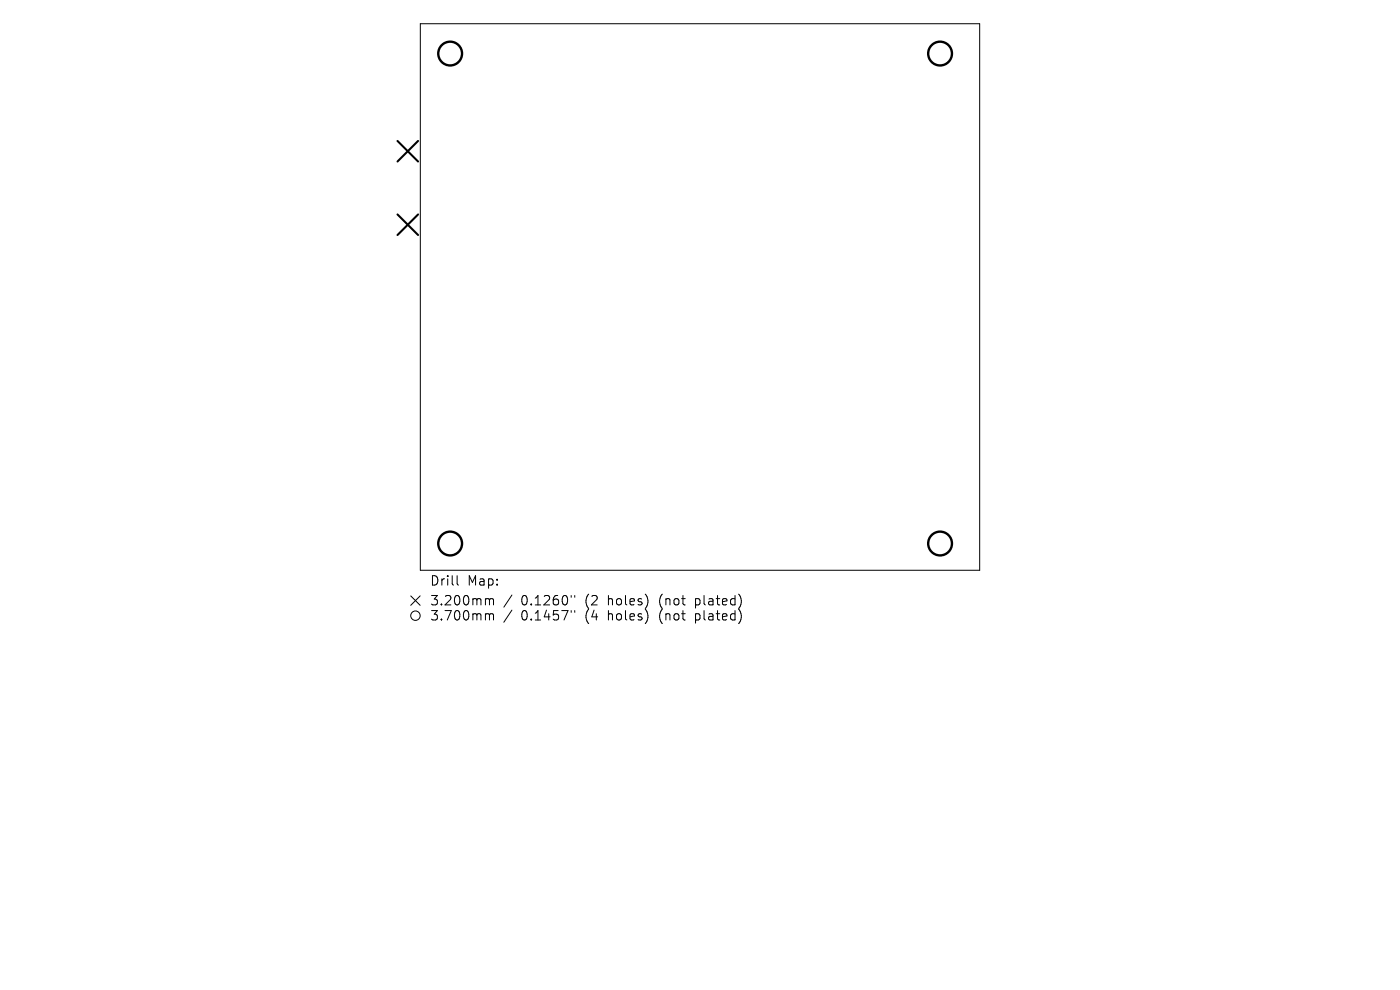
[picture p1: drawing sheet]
<svg xmlns="http://www.w3.org/2000/svg" width="297mm" height="210mm" viewBox="0 0 297 210" stroke-linecap="round" stroke-linejoin="round" font-family="sans-serif">
<defs><g id="words">
<g font-size="2.8">
<text x="91.1" y="124.5">Drill</text>
<text x="99.1" y="124.5">Map:</text>
<text x="91.1" y="128.7">3.200mm</text>
<text x="91.1" y="131.9">3.700mm</text>
<text x="110.6" y="128.7">0.1260&quot;</text>
<text x="110.6" y="131.9">0.1457&quot;</text>
<text x="124.3" y="128.7">(2</text>
<text x="124.3" y="131.9">(4</text>
<text x="129.3" y="128.7">holes)</text>
<text x="129.3" y="131.9">holes)</text>
<text x="140.3" y="128.7">(not</text>
<text x="140.3" y="131.9">(not</text>
<text x="148.1" y="128.7">plated)</text>
<text x="148.1" y="131.9">plated)</text>
</g>
</g></defs>
<g fill="none" stroke="#000" stroke-width=".21">
<path d="M89.2 5h118.6v116h-118.6zM87.1 126.4l2 2M89.1 126.4l-2 2M97 122.1v1.7l.3 .3M103.3 127l.4 .1 .1 .2M103.3 130.2h.3l.2 .3M103.8 127.3l.3-.3 .5 .1 .1 1.2M103.8 127.3v1M103.8 130.5v1M103.8 130.5l.3-.3 .5 .1 .1 1.2M108.6 126.2l-1.7 2.6M108.6 129.4l-1.7 2.6"/>
<path d="M121.2 126.3v.4M121.2 129.5v.4M121.9 126.3v.4M121.9 129.5v.4"/>
<circle cx="88.1" cy="130.6" r="1"/>
</g>
<path d="M84.3 29.9l4.4 4.4M88.7 29.9l-4.4 4.4M84.3 45.5l4.4 4.4M88.7 45.5l-4.4 4.4" fill="none" stroke="#000" stroke-width=".44"/>
<g fill="none" stroke="#000" stroke-width=".5">
<circle cx="95.5" cy="11.4" r="2.52"/>
<circle cx="199.4" cy="11.4" r="2.52"/>
<circle cx="95.5" cy="115.3" r="2.52"/>
<circle cx="199.4" cy="115.3" r="2.52"/>
</g>
<use href="#words"/>
</svg>
